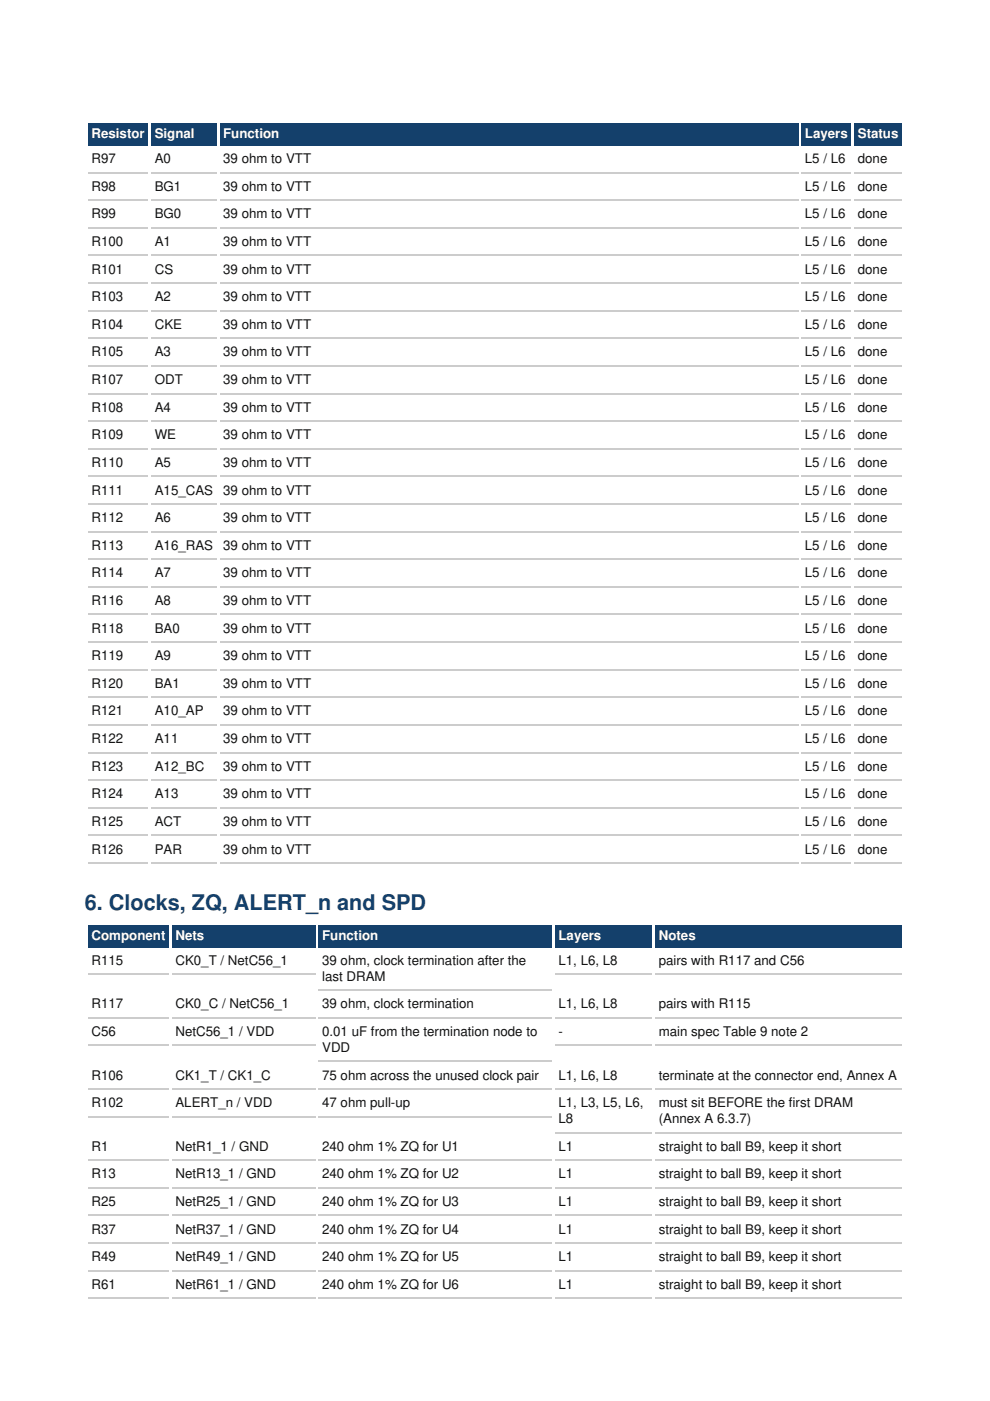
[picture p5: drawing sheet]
<svg xmlns="http://www.w3.org/2000/svg" width="210mm" height="297mm" viewBox="0 0 210 297" stroke-linecap="round" stroke-linejoin="round" font-family="sans-serif">
<defs><g id="words">
<text font-size="4.6" fill="#14406b" x="18" y="192.9">6. Clocks, ZQ, ALERT_n and SPD</text>
<g font-size="2.8" fill="#fff">
<text x="19.4" y="29.4">Resistor</text>
<text x="32.8" y="29.4">Signal</text>
<text x="47.3" y="29.4">Function</text>
<text x="170.7" y="29.4">Layers</text>
<text x="181.9" y="29.4">Status</text>
<text x="19.4" y="199.3">Component</text>
<text x="37.2" y="199.3">Nets</text>
<text x="68.3" y="199.3">Function</text>
<text x="118.4" y="199.3">Layers</text>
<text x="139.7" y="199.3">Notes</text>
</g>
<g font-size="2.8" fill="#111">
<text x="19.4" y="34.6">R97</text>
<text x="32.8" y="34.6">A0</text>
<text x="47.3" y="34.6">39 ohm to VTT</text>
<text x="170.7" y="34.6">L5 / L6</text>
<text x="181.9" y="34.6">done</text>
<text x="19.4" y="40.4">R98</text>
<text x="32.8" y="40.4">BG1</text>
<text x="47.3" y="40.4">39 ohm to VTT</text>
<text x="170.7" y="40.4">L5 / L6</text>
<text x="181.9" y="40.4">done</text>
<text x="19.4" y="46.3">R99</text>
<text x="32.8" y="46.3">BG0</text>
<text x="47.3" y="46.3">39 ohm to VTT</text>
<text x="170.7" y="46.3">L5 / L6</text>
<text x="181.9" y="46.3">done</text>
<text x="19.4" y="52.1">R100</text>
<text x="32.8" y="52.1">A1</text>
<text x="47.3" y="52.1">39 ohm to VTT</text>
<text x="170.7" y="52.1">L5 / L6</text>
<text x="181.9" y="52.1">done</text>
<text x="19.4" y="58">R101</text>
<text x="32.8" y="58">CS</text>
<text x="47.3" y="58">39 ohm to VTT</text>
<text x="170.7" y="58">L5 / L6</text>
<text x="181.9" y="58">done</text>
<text x="19.4" y="63.9">R103</text>
<text x="32.8" y="63.9">A2</text>
<text x="47.3" y="63.9">39 ohm to VTT</text>
<text x="170.7" y="63.9">L5 / L6</text>
<text x="181.9" y="63.9">done</text>
<text x="19.4" y="69.7">R104</text>
<text x="32.8" y="69.7">CKE</text>
<text x="47.3" y="69.7">39 ohm to VTT</text>
<text x="170.7" y="69.7">L5 / L6</text>
<text x="181.9" y="69.7">done</text>
<text x="19.4" y="75.6">R105</text>
<text x="32.8" y="75.6">A3</text>
<text x="47.3" y="75.6">39 ohm to VTT</text>
<text x="170.7" y="75.6">L5 / L6</text>
<text x="181.9" y="75.6">done</text>
<text x="19.4" y="81.4">R107</text>
<text x="32.8" y="81.4">ODT</text>
<text x="47.3" y="81.4">39 ohm to VTT</text>
<text x="170.7" y="81.4">L5 / L6</text>
<text x="181.9" y="81.4">done</text>
<text x="19.4" y="87.3">R108</text>
<text x="32.8" y="87.3">A4</text>
<text x="47.3" y="87.3">39 ohm to VTT</text>
<text x="170.7" y="87.3">L5 / L6</text>
<text x="181.9" y="87.3">done</text>
<text x="19.4" y="93.1">R109</text>
<text x="32.8" y="93.1">WE</text>
<text x="47.3" y="93.1">39 ohm to VTT</text>
<text x="170.7" y="93.1">L5 / L6</text>
<text x="181.9" y="93.1">done</text>
<text x="19.4" y="99">R110</text>
<text x="32.8" y="99">A5</text>
<text x="47.3" y="99">39 ohm to VTT</text>
<text x="170.7" y="99">L5 / L6</text>
<text x="181.9" y="99">done</text>
<text x="19.4" y="104.8">R111</text>
<text x="32.8" y="104.8">A15_CAS</text>
<text x="47.3" y="104.8">39 ohm to VTT</text>
<text x="170.7" y="104.8">L5 / L6</text>
<text x="181.9" y="104.8">done</text>
<text x="19.4" y="110.7">R112</text>
<text x="32.8" y="110.7">A6</text>
<text x="47.3" y="110.7">39 ohm to VTT</text>
<text x="170.7" y="110.7">L5 / L6</text>
<text x="181.9" y="110.7">done</text>
<text x="19.4" y="116.6">R113</text>
<text x="32.8" y="116.6">A16_RAS</text>
<text x="47.3" y="116.6">39 ohm to VTT</text>
<text x="170.7" y="116.6">L5 / L6</text>
<text x="181.9" y="116.6">done</text>
<text x="19.4" y="122.4">R114</text>
<text x="32.8" y="122.4">A7</text>
<text x="47.3" y="122.4">39 ohm to VTT</text>
<text x="170.7" y="122.4">L5 / L6</text>
<text x="181.9" y="122.4">done</text>
<text x="19.4" y="128.3">R116</text>
<text x="32.8" y="128.3">A8</text>
<text x="47.3" y="128.3">39 ohm to VTT</text>
<text x="170.7" y="128.3">L5 / L6</text>
<text x="181.9" y="128.3">done</text>
<text x="19.4" y="134.1">R118</text>
<text x="32.8" y="134.1">BA0</text>
<text x="47.3" y="134.1">39 ohm to VTT</text>
<text x="170.7" y="134.1">L5 / L6</text>
<text x="181.9" y="134.1">done</text>
<text x="19.4" y="140">R119</text>
<text x="32.8" y="140">A9</text>
<text x="47.3" y="140">39 ohm to VTT</text>
<text x="170.7" y="140">L5 / L6</text>
<text x="181.9" y="140">done</text>
<text x="19.4" y="145.8">R120</text>
<text x="32.8" y="145.8">BA1</text>
<text x="47.3" y="145.8">39 ohm to VTT</text>
<text x="170.7" y="145.8">L5 / L6</text>
<text x="181.9" y="145.8">done</text>
<text x="19.4" y="151.7">R121</text>
<text x="32.8" y="151.7">A10_AP</text>
<text x="47.3" y="151.7">39 ohm to VTT</text>
<text x="170.7" y="151.7">L5 / L6</text>
<text x="181.9" y="151.7">done</text>
<text x="19.4" y="157.6">R122</text>
<text x="32.8" y="157.6">A11</text>
<text x="47.3" y="157.6">39 ohm to VTT</text>
<text x="170.7" y="157.6">L5 / L6</text>
<text x="181.9" y="157.6">done</text>
<text x="19.4" y="163.4">R123</text>
<text x="32.8" y="163.4">A12_BC</text>
<text x="47.3" y="163.4">39 ohm to VTT</text>
<text x="170.7" y="163.4">L5 / L6</text>
<text x="181.9" y="163.4">done</text>
<text x="19.4" y="169.3">R124</text>
<text x="32.8" y="169.3">A13</text>
<text x="47.3" y="169.3">39 ohm to VTT</text>
<text x="170.7" y="169.3">L5 / L6</text>
<text x="181.9" y="169.3">done</text>
<text x="19.4" y="175.1">R125</text>
<text x="32.8" y="175.1">ACT</text>
<text x="47.3" y="175.1">39 ohm to VTT</text>
<text x="170.7" y="175.1">L5 / L6</text>
<text x="181.9" y="175.1">done</text>
<text x="19.4" y="181">R126</text>
<text x="32.8" y="181">PAR</text>
<text x="47.3" y="181">39 ohm to VTT</text>
<text x="170.7" y="181">L5 / L6</text>
<text x="181.9" y="181">done</text>
<text x="19.4" y="204.5">R115</text>
<text x="37.2" y="204.5">CK0_T / NetC56_1</text>
<text x="68.3" y="204.5">39 ohm, clock termination after the</text>
<text x="68.3" y="207.9">last DRAM</text>
<text x="118.4" y="204.5">L1, L6, L8</text>
<text x="139.7" y="204.5">pairs with R117 and C56</text>
<text x="19.4" y="213.8">R117</text>
<text x="37.2" y="213.8">CK0_C / NetC56_1</text>
<text x="68.3" y="213.8">39 ohm, clock termination</text>
<text x="118.4" y="213.8">L1, L6, L8</text>
<text x="139.7" y="213.8">pairs with R115</text>
<text x="19.4" y="219.6">C56</text>
<text x="37.2" y="219.6">NetC56_1 / VDD</text>
<text x="68.3" y="219.6">0.01 uF from the termination node to</text>
<text x="118.4" y="219.6">-</text>
<text x="139.7" y="219.6">main spec Table 9 note 2</text>
<text x="68.3" y="223">VDD</text>
<text x="19.4" y="228.9">R106</text>
<text x="37.2" y="228.9">CK1_T / CK1_C</text>
<text x="68.3" y="228.9">75 ohm across the unused clock pair</text>
<text x="118.4" y="228.9">L1, L6, L8</text>
<text x="139.7" y="228.9">terminate at the connector end, Annex A</text>
<text x="19.4" y="234.7">R102</text>
<text x="37.2" y="234.7">ALERT_n / VDD</text>
<text x="68.3" y="234.7">47 ohm pull-up</text>
<text x="118.4" y="234.7">L1, L3, L5, L6,</text>
<text x="118.4" y="238.1">L8</text>
<text x="139.7" y="234.7">must sit BEFORE the f</text>
<text x="139.7" y="238.1">(Annex A 6.3.7)</text>
<text x="167.3" y="234.7">irst DRAM</text>
<text x="19.4" y="244">R1</text>
<text x="37.2" y="244">NetR1_1 / GND</text>
<text x="68.3" y="244">240 ohm 1% ZQ for U1</text>
<text x="118.4" y="244">L1</text>
<text x="139.7" y="244">straight to ball B9, keep it short</text>
<text x="19.4" y="249.8">R13</text>
<text x="37.2" y="249.8">NetR13_1 / GND</text>
<text x="68.3" y="249.8">240 ohm 1% ZQ for U2</text>
<text x="118.4" y="249.8">L1</text>
<text x="139.7" y="249.8">straight to ball B9, keep it short</text>
<text x="19.4" y="255.7">R25</text>
<text x="37.2" y="255.7">NetR25_1 / GND</text>
<text x="68.3" y="255.7">240 ohm 1% ZQ for U3</text>
<text x="118.4" y="255.7">L1</text>
<text x="139.7" y="255.7">straight to ball B9, keep it short</text>
<text x="19.4" y="261.5">R37</text>
<text x="37.2" y="261.5">NetR37_1 / GND</text>
<text x="68.3" y="261.5">240 ohm 1% ZQ for U4</text>
<text x="118.4" y="261.5">L1</text>
<text x="139.7" y="261.5">straight to ball B9, keep it short</text>
<text x="19.4" y="267.4">R49</text>
<text x="37.2" y="267.4">NetR49_1 / GND</text>
<text x="68.3" y="267.4">240 ohm 1% ZQ for U5</text>
<text x="118.4" y="267.4">L1</text>
<text x="139.7" y="267.4">straight to ball B9, keep it short</text>
<text x="19.4" y="273.3">R61</text>
<text x="37.2" y="273.3">NetR61_1 / GND</text>
<text x="68.3" y="273.3">240 ohm 1% ZQ for U6</text>
<text x="118.4" y="273.3">L1</text>
<text x="139.7" y="273.3">straight to ball B9, keep it short</text>
</g>
</g></defs>
<g fill="#14406b">
<path d="M18.7 26.1h12.7v4.8h-12.7z"/>
<path d="M19.4 27.1h11.3v2.8h-11.3z"/>
<path d="M32.1 26.1h13.8v4.8h-13.8z"/>
<path d="M32.8 27.1h8.5v2.8h-8.5z"/>
<path d="M46.6 26.1h122.6v4.8h-122.6z"/>
<path d="M47.3 27.1h11.9v2.8h-11.9z"/>
<path d="M170 26.1h10.5v4.8h-10.5z"/>
<path d="M170.7 27.1h9.1v2.8h-9.1z"/>
<path d="M181.2 26.1h10v4.8h-10z"/>
<path d="M181.9 27.1h8.6v2.8h-8.6z"/>
</g>
<g fill="none" stroke="#ccc" stroke-width=".35">
<path d="M18.7 36.6h12.7M32.1 36.6h13.8M46.6 36.6h122.6M170 36.6h10.5M181.2 36.6h10M18.7 42.4h12.7M18.7 48.3h12.7M18.7 54.2h12.7M32.1 42.4h13.8M32.1 48.3h13.8M32.1 54.2h13.8M46.6 42.4h122.6"/>
<path d="M46.6 48.3h122.6M46.6 54.2h122.6M170 42.4h10.5M170 48.3h10.5M170 54.2h10.5M181.2 42.4h10M181.2 48.3h10M181.2 54.2h10M18.7 60h12.7M18.7 65.9h12.7M18.7 71.7h12.7M18.7 77.6h12.7"/>
<path d="M32.1 60h13.8M32.1 65.9h13.8M32.1 71.7h13.8M32.1 77.6h13.8M46.6 60h122.6M46.6 65.9h122.6M46.6 71.7h122.6M46.6 77.6h122.6M170 60h10.5M170 65.9h10.5M170 71.7h10.5M170 77.6h10.5"/>
<path d="M181.2 60h10M181.2 65.9h10M181.2 71.7h10M181.2 77.6h10M18.7 83.4h12.7M18.7 89.3h12.7M18.7 95.1h12.7M32.1 83.4h13.8M32.1 89.3h13.8M32.1 95.1h13.8M46.6 83.4h122.6M46.6 89.3h122.6"/>
<path d="M46.6 95.1h122.6M170 83.4h10.5M170 89.3h10.5M170 95.1h10.5M181.2 83.4h10M181.2 89.3h10M181.2 95.1h10M18.7 101h12.7M18.7 106.9h12.7M18.7 112.7h12.7M18.7 118.6h12.7M32.1 101h13.8"/>
<path d="M32.1 106.9h13.8M32.1 112.7h13.8M32.1 118.6h13.8M46.6 101h122.6M46.6 106.9h122.6M46.6 112.7h122.6M46.6 118.6h122.6M170 101h10.5M170 106.9h10.5M170 112.7h10.5M170 118.6h10.5M181.2 101h10"/>
<path d="M181.2 106.9h10M181.2 112.7h10M181.2 118.6h10M18.7 124.4h12.7M18.7 130.3h12.7M18.7 136.1h12.7M32.1 124.4h13.8M32.1 130.3h13.8M32.1 136.1h13.8M46.6 124.4h122.6M46.6 130.3h122.6M46.6 136.1h122.6"/>
<path d="M170 124.4h10.5M170 130.3h10.5M170 136.1h10.5M181.2 124.4h10M181.2 130.3h10M181.2 136.1h10M18.7 142h12.7M18.7 147.8h12.7M18.7 153.7h12.7M18.7 159.6h12.7M32.1 142h13.8M32.1 147.8h13.8"/>
<path d="M32.1 153.7h13.8M32.1 159.6h13.8M46.6 142h122.6M46.6 147.8h122.6M46.6 153.7h122.6M46.6 159.6h122.6M170 142h10.5M170 147.8h10.5M170 153.7h10.5M170 159.6h10.5M181.2 142h10M181.2 147.8h10"/>
<path d="M181.2 153.7h10M181.2 159.6h10M18.7 165.4h12.7M18.7 171.3h12.7M18.7 177.1h12.7M32.1 165.4h13.8M32.1 171.3h13.8M32.1 177.1h13.8M46.6 165.4h122.6M46.6 171.3h122.6M46.6 177.1h122.6M170 165.4h10.5"/>
<path d="M170 171.3h10.5M170 177.1h10.5M181.2 165.4h10M181.2 171.3h10M181.2 177.1h10M18.7 183h12.7M32.1 183h13.8M46.6 183h122.6M170 183h10.5M181.2 183h10"/>
</g>
<g fill="#14406b">
<path d="M18.7 196.1h17.1v4.8h-17.1z"/>
<path d="M19.4 197.1h15.7v2.8h-15.7z"/>
<path d="M36.5 196.1h30.4v4.8h-30.4z"/>
<path d="M37.2 197.1h6.1v2.8h-6.1z"/>
<path d="M67.6 196.1h49.4v4.8h-49.4z"/>
<path d="M68.3 197.1h11.9v2.8h-11.9z"/>
<path d="M117.7 196.1h20.6v4.8h-20.6z"/>
<path d="M118.4 197.1h9.1v2.8h-9.1z"/>
<path d="M139 196.1h52.2v4.8h-52.2z"/>
<path d="M139.7 197.1h7.8v2.8h-7.8z"/>
</g>
<g fill="none" stroke="#ccc" stroke-width=".35">
<path d="M18.7 206.6h17.1M18.7 215.8h17.1M36.5 206.6h30.4M36.5 215.8h30.4M67.6 209.9h49.4M67.6 215.8h49.4M117.7 206.6h20.6M117.7 215.8h20.6M139 206.6h52.2M139 215.8h52.2M18.7 221.7h17.1M18.7 230.9h17.1"/>
<path d="M18.7 236.7h17.1M36.5 221.7h30.4M36.5 230.9h30.4M36.5 236.7h30.4M67.6 225h49.4M67.6 230.9h49.4M67.6 236.7h49.4M117.7 221.7h20.6M117.7 230.9h20.6M139 221.7h52.2M139 230.9h52.2M18.7 246h17.1"/>
<path d="M18.7 251.8h17.1M18.7 257.7h17.1M36.5 246h30.4M36.5 251.8h30.4M36.5 257.7h30.4M67.6 246h49.4M67.6 251.8h49.4M67.6 257.7h49.4M117.7 240.1h20.6M117.7 246h20.6M117.7 251.8h20.6M117.7 257.7h20.6"/>
<path d="M139 240.1h52.2M139 246h52.2M139 251.8h52.2M139 257.7h52.2M18.7 263.6h17.1M18.7 269.4h17.1M18.7 275.3h17.1M36.5 263.6h30.4M36.5 269.4h30.4M36.5 275.3h30.4M67.6 263.6h49.4M67.6 269.4h49.4"/>
<path d="M67.6 275.3h49.4M117.7 263.6h20.6M117.7 269.4h20.6M117.7 275.3h20.6M139 263.6h52.2M139 269.4h52.2M139 275.3h52.2"/>
</g>
<use href="#words"/>
</svg>
